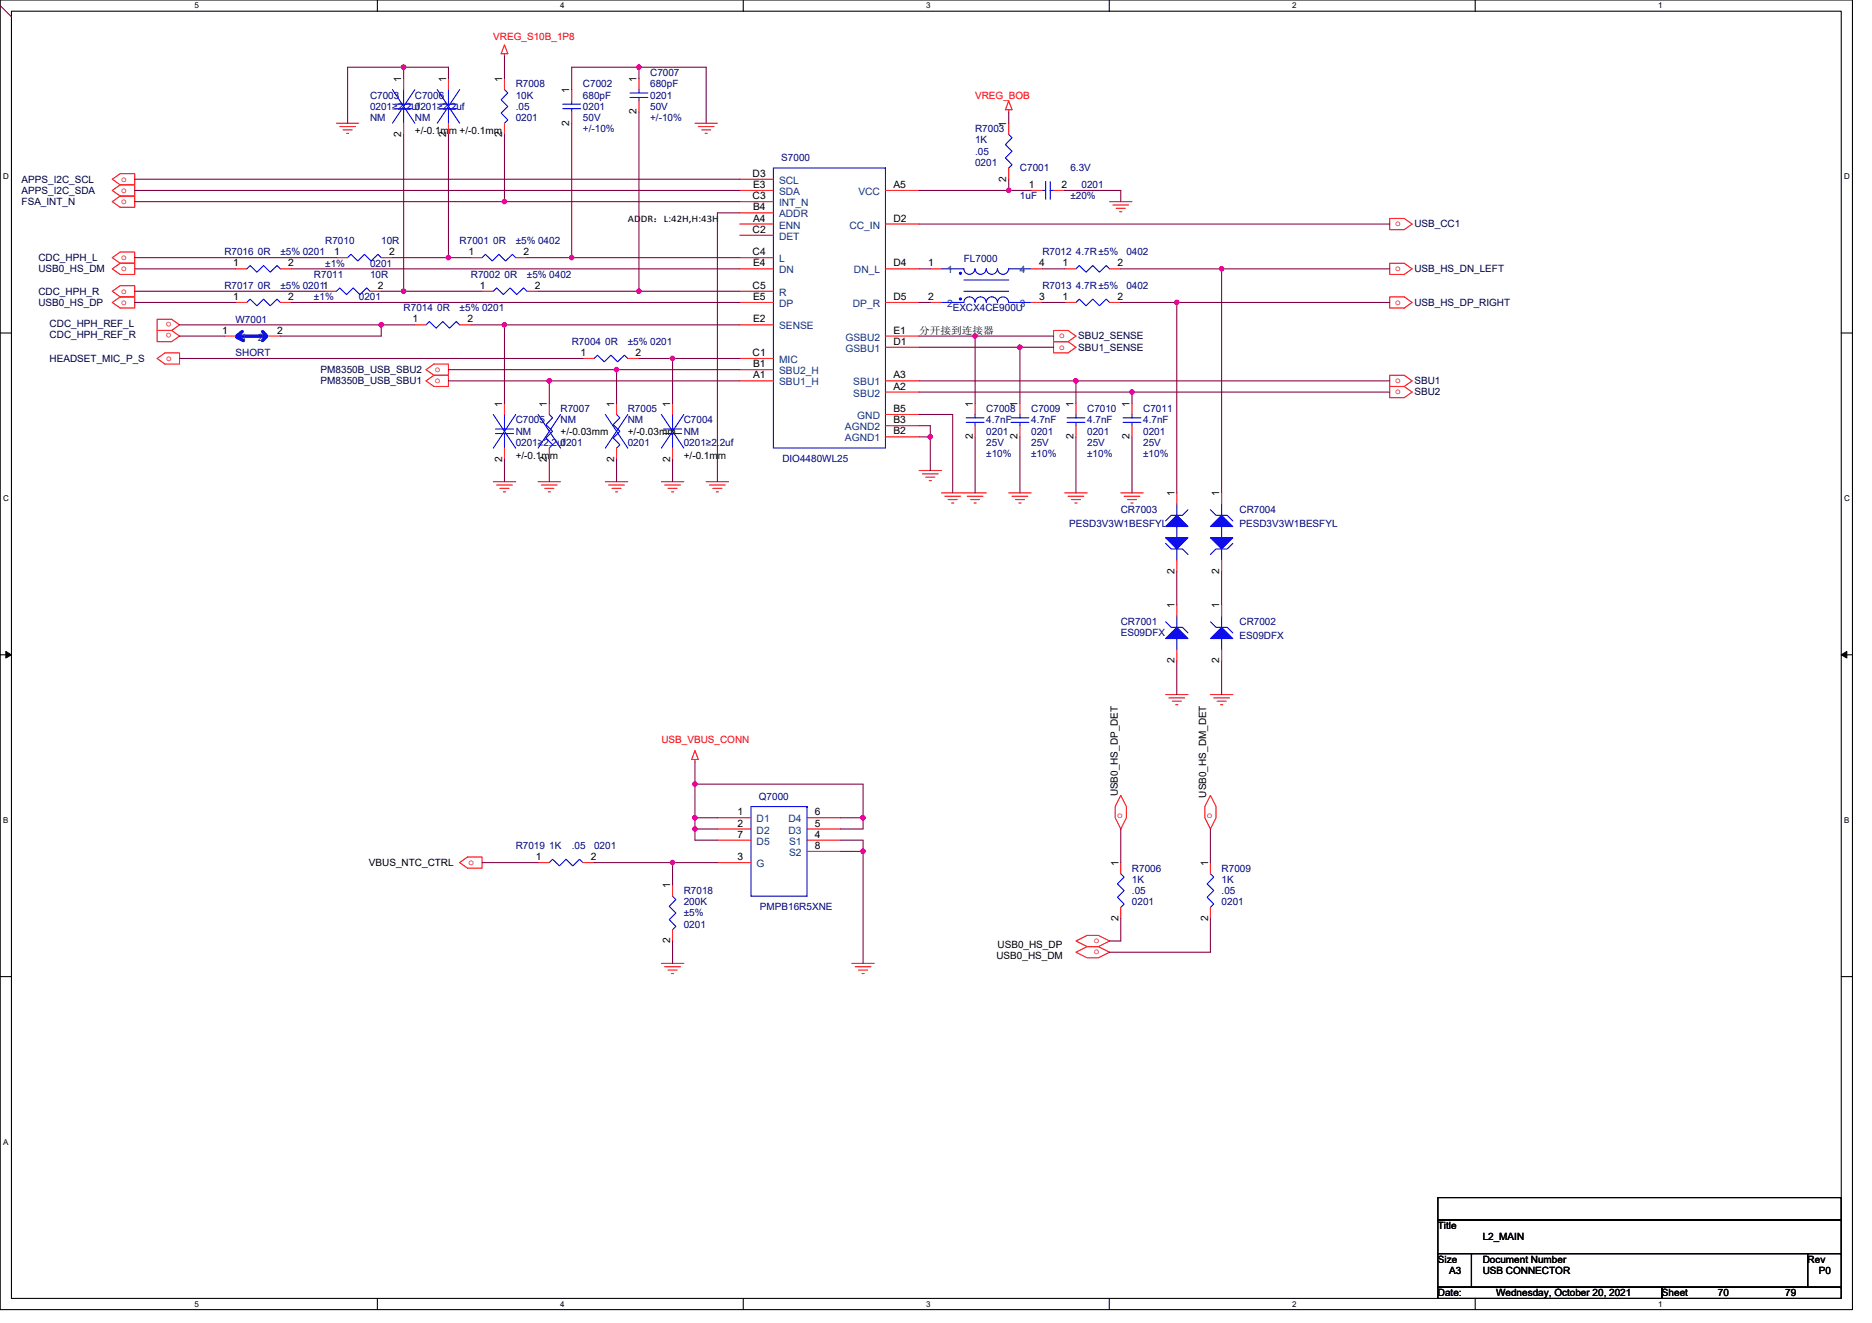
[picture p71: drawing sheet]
<svg xmlns="http://www.w3.org/2000/svg" width="297mm" height="210mm" viewBox="0 0 297 210" stroke-linecap="round" stroke-linejoin="round" font-family="sans-serif">
<defs><g id="words">
<g font-size="1.6" fill="#f00">
<text x="78.3" y="6.4">VREG_S10B_1P8</text>
<text x="154.7" y="15.6">VREG_BOB</text>
<text x="19.2" y="28.8">o</text>
<text x="19.2" y="30.6">o</text>
<text x="19.2" y="32.4">o</text>
<text x="221.4" y="35.9">o</text>
<text x="19.2" y="41.3">o</text>
<text x="19.2" y="43">o</text>
<text x="19.2" y="46.6">o</text>
<text x="221.4" y="43">o</text>
<text x="19.2" y="48.4">o</text>
<text x="27.2" y="51.1" transform="rotate(180 27.2 51.1)">o</text>
<text x="27.2" y="52.9" transform="rotate(180 27.2 52.9)">o</text>
<text x="168.1" y="53.7">o</text>
<text x="221.4" y="48.4">o</text>
<text x="26.3" y="57.3">o</text>
<text x="69" y="59">o</text>
<text x="168.1" y="55.5">o</text>
<text x="69" y="60.8">o</text>
<text x="221.4" y="60.8">o</text>
<text x="221.4" y="62.6">o</text>
<text x="104.9" y="117.9">USB_VBUS_CONN</text>
<text x="177.4" y="129.1" transform="rotate(90 177.4 129.1)">o</text>
<text x="191.6" y="129.1" transform="rotate(90 191.6 129.1)">o</text>
<text x="74.4" y="137.3">o</text>
<text x="173.6" y="149.7">o</text>
<text x="173.6" y="151.5">o</text>
</g>
<g font-size="1.6" fill="#000080">
<text x="58.7" y="15.6">C7003</text>
<text x="58.7" y="17.4">0201≥2.2uf</text>
<text x="65.8" y="15.6">C7006</text>
<text x="65.8" y="17.4">0201≥2.2uf</text>
<text x="81.8" y="13.9">R7008</text>
<text x="81.8" y="15.6">10K</text>
<text x="81.8" y="17.4">.05</text>
<text x="92.5" y="13.9">C7002</text>
<text x="92.5" y="15.6">680pF</text>
<text x="92.5" y="17.4">0201</text>
<text x="103.2" y="12.1">C7007</text>
<text x="103.2" y="13.9">680pF</text>
<text x="103.2" y="15.6">0201</text>
<text x="103.2" y="17.4">50V</text>
<text x="58.7" y="19.2">NM</text>
<text x="65.8" y="19.2">NM</text>
<text x="81.8" y="19.2">0201</text>
<text x="92.5" y="19.2">50V</text>
<text x="92.5" y="21">+/-10%</text>
<text x="103.2" y="19.2">+/-10%</text>
<text x="154.7" y="21">R7003</text>
<text x="154.7" y="22.8">1K</text>
<text x="124" y="25.6">S7000</text>
<text x="154.7" y="24.5">.05</text>
<text x="154.7" y="26.3">0201</text>
<text x="161.8" y="27.2">C7001</text>
<text x="169.8" y="27.2">6.3V</text>
<text x="171.6" y="29.9">0201</text>
<text x="161.8" y="31.6">1uF</text>
<text x="169.8" y="31.6">±20%</text>
<text x="35.6" y="40.5">R7016 0R</text>
<text x="44.5" y="40.5">±5% 0201</text>
<text x="51.6" y="38.8">R7010</text>
<text x="60.5" y="38.8">10R</text>
<text x="72.9" y="38.8">R7001 0R</text>
<text x="81.8" y="38.8">±5% 0402</text>
<text x="152.9" y="41.6">FL7000</text>
<text x="165.4" y="40.5">R7012 4.7R±5%</text>
<text x="178.7" y="40.5">0402</text>
<text x="35.6" y="45.9">R7017 0R</text>
<text x="44.5" y="45.9">±5% 02011</text>
<text x="49.8" y="44.1">R7011</text>
<text x="49.8" y="47.6">±1%</text>
<text x="51.6" y="42.3">±1%</text>
<text x="56.9" y="47.6">0201</text>
<text x="58.7" y="44.1">10R</text>
<text x="58.7" y="42.3">0201</text>
<text x="74.7" y="44.1">R7002 0R</text>
<text x="83.6" y="44.1">±5% 0402</text>
<text x="165.4" y="45.9">R7013 4.7R±5%</text>
<text x="178.7" y="45.9">0402</text>
<text x="37.4" y="51.2">W7001</text>
<text x="64" y="49.4">R7014 0R</text>
<text x="72.9" y="49.4">±5% 0201</text>
<text x="151.2" y="49.4">EXCX4CE900U</text>
<text x="37.4" y="56.5">SHORT</text>
<text x="90.7" y="54.8">R7004 0R</text>
<text x="99.6" y="54.8">±5% 0201</text>
<text x="88.9" y="65.4">R7007</text>
<text x="99.6" y="65.4">R7005</text>
<text x="156.5" y="65.4">C7008</text>
<text x="163.6" y="65.4">C7009</text>
<text x="172.5" y="65.4">C7010</text>
<text x="181.4" y="65.4">C7011</text>
<text x="81.8" y="67.2">C7005</text>
<text x="81.8" y="69">NM</text>
<text x="81.8" y="70.8">0201≥2.2uf</text>
<text x="88.9" y="67.2">NM</text>
<text x="88.9" y="70.8">0201</text>
<text x="99.6" y="67.2">NM</text>
<text x="99.6" y="70.8">0201</text>
<text x="108.5" y="67.2">C7004</text>
<text x="108.5" y="69">NM</text>
<text x="108.5" y="70.8">0201≥2.2uf</text>
<text x="156.5" y="67.2">4.7nF</text>
<text x="156.5" y="69">0201</text>
<text x="156.5" y="70.8">25V</text>
<text x="163.6" y="67.2">4.7nF</text>
<text x="163.6" y="69">0201</text>
<text x="163.6" y="70.8">25V</text>
<text x="172.5" y="67.2">4.7nF</text>
<text x="172.5" y="69">0201</text>
<text x="172.5" y="70.8">25V</text>
<text x="181.4" y="67.2">4.7nF</text>
<text x="181.4" y="69">0201</text>
<text x="181.4" y="70.8">25V</text>
<text x="124.1" y="73.3">DIO4480WL25</text>
<text x="156.5" y="72.5">±10%</text>
<text x="163.6" y="72.5">±10%</text>
<text x="172.5" y="72.5">±10%</text>
<text x="181.4" y="72.5">±10%</text>
<text x="169.7" y="83.6">PESD3V3W1BESFYL</text>
<text x="177.8" y="81.4">CR7003</text>
<text x="196.7" y="81.4">CR7004</text>
<text x="196.7" y="83.6">PESD3V3W1BESFYL</text>
<text x="177.8" y="99.2">CR7001</text>
<text x="177.8" y="101">ES09DFX</text>
<text x="196.7" y="99.2">CR7002</text>
<text x="196.7" y="101.3">ES09DFX</text>
<text x="120.4" y="126.9">Q7000</text>
<text x="81.8" y="134.8">R7019 1K</text>
<text x="90.7" y="134.8">.05</text>
<text x="94.3" y="134.8">0201</text>
<text x="108.5" y="141.9">R7018</text>
<text x="108.5" y="143.7">200K</text>
<text x="179.6" y="138.3">R7006</text>
<text x="179.6" y="140.1">1K</text>
<text x="179.6" y="141.9">.05</text>
<text x="179.6" y="143.7">0201</text>
<text x="193.8" y="138.3">R7009</text>
<text x="193.8" y="140.1">1K</text>
<text x="193.8" y="141.9">.05</text>
<text x="193.8" y="143.7">0201</text>
<text x="108.5" y="145.4">±5%</text>
<text x="108.5" y="147.2">0201</text>
<text x="120.6" y="144.4">PMPB16R5XNE</text>
</g>
<g font-size="1.6">
<text x="63.7" y="13" transform="rotate(-90 63.7 13)">1</text>
<text x="70.8" y="13" transform="rotate(-90 70.8 13)">1</text>
<text x="79.7" y="13" transform="rotate(-90 79.7 13)">1</text>
<text x="90.3" y="14.8" transform="rotate(-90 90.3 14.8)">1</text>
<text x="101" y="13" transform="rotate(-90 101 13)">1</text>
<text x="63.7" y="21.7" transform="rotate(-90 63.7 21.7)">2</text>
<text x="65.8" y="21.3">+/-0.1mm +/-0.1mm</text>
<text x="70.8" y="21.7" transform="rotate(-90 70.8 21.7)">2</text>
<text x="79.7" y="21.7" transform="rotate(-90 79.7 21.7)">2</text>
<text x="90.3" y="19.9" transform="rotate(-90 90.3 19.9)">2</text>
<text x="101" y="18.2" transform="rotate(-90 101 18.2)">2</text>
<text x="159.7" y="20.1" transform="rotate(-90 159.7 20.1)">1</text>
<text x="119.4" y="28.1">D3</text>
<text x="119.5" y="29.8">E3</text>
<text x="141.8" y="29.8">A5</text>
<text x="159.7" y="28.8" transform="rotate(-90 159.7 28.8)">2</text>
<text x="163.3" y="29.8">1</text>
<text x="168.4" y="29.8">2</text>
<text x="99.6" y="35.3">ADDR：L:42H,H:43H</text>
<text x="119.4" y="31.6">C3</text>
<text x="119.5" y="35.2">A4</text>
<text x="119.5" y="33.4">B4</text>
<text x="141.8" y="35.2">D2</text>
<text x="53" y="40.5">1</text>
<text x="61.7" y="40.5">2</text>
<text x="74.4" y="40.5">1</text>
<text x="83.1" y="40.5">2</text>
<text x="119.4" y="37">C2</text>
<text x="119.4" y="40.5">C4</text>
<text x="37" y="42.3">1</text>
<text x="37" y="47.6">1</text>
<text x="45.7" y="42.3">2</text>
<text x="45.7" y="47.6">2</text>
<text x="60" y="45.8">2</text>
<text x="76.1" y="45.8">1</text>
<text x="84.9" y="45.8">2</text>
<text x="119.4" y="45.8">C5</text>
<text x="119.5" y="42.3">E4</text>
<text x="119.5" y="47.6">E5</text>
<text x="141.8" y="42.3">D4</text>
<text x="141.8" y="47.6">D5</text>
<text x="147.3" y="42.3">1</text>
<text x="147.3" y="47.6">2</text>
<text x="164.9" y="42.3">4</text>
<text x="164.9" y="47.6">3</text>
<text x="168.6" y="47.6">1</text>
<text x="168.6" y="42.3">1</text>
<text x="177.3" y="47.6">2</text>
<text x="177.3" y="42.3">2</text>
<text x="35.2" y="53">1</text>
<text x="44" y="53">2</text>
<text x="65.5" y="51.2">1</text>
<text x="74.2" y="51.2">2</text>
<text x="119.5" y="51.2">E2</text>
<text x="141.8" y="53">E1</text>
<text x="145.8" y="53.1">分开接到连接器</text>
<text x="92.1" y="56.5">1</text>
<text x="100.9" y="56.5">2</text>
<text x="119.4" y="56.5">C1</text>
<text x="119.5" y="58.3">B1</text>
<text x="141.8" y="54.7">D1</text>
<text x="79.7" y="64.5" transform="rotate(-90 79.7 64.5)">1</text>
<text x="86.8" y="64.5" transform="rotate(-90 86.8 64.5)">1</text>
<text x="97.4" y="64.5" transform="rotate(-90 97.4 64.5)">1</text>
<text x="106.3" y="64.5" transform="rotate(-90 106.3 64.5)">1</text>
<text x="119.5" y="60.1">A1</text>
<text x="141.8" y="61.8">A2</text>
<text x="141.8" y="60.1">A3</text>
<text x="141.8" y="65.4">B5</text>
<text x="154.3" y="64.5" transform="rotate(-90 154.3 64.5)">1</text>
<text x="161.5" y="64.5" transform="rotate(-90 161.5 64.5)">1</text>
<text x="170.3" y="64.5" transform="rotate(-90 170.3 64.5)">1</text>
<text x="179.2" y="64.5" transform="rotate(-90 179.2 64.5)">1</text>
<text x="88.9" y="69">+/-0.03mm</text>
<text x="99.6" y="69">+/-0.03mm</text>
<text x="141.8" y="69">B2</text>
<text x="141.8" y="67.2">B3</text>
<text x="154.3" y="69.7" transform="rotate(-90 154.3 69.7)">2</text>
<text x="161.5" y="69.7" transform="rotate(-90 161.5 69.7)">2</text>
<text x="170.3" y="69.7" transform="rotate(-90 170.3 69.7)">2</text>
<text x="179.2" y="69.7" transform="rotate(-90 179.2 69.7)">2</text>
<text x="79.7" y="73.3" transform="rotate(-90 79.7 73.3)">2</text>
<text x="81.8" y="72.9">+/-0.1mm</text>
<text x="86.8" y="73.3" transform="rotate(-90 86.8 73.3)">2</text>
<text x="97.4" y="73.3" transform="rotate(-90 97.4 73.3)">2</text>
<text x="106.3" y="73.3" transform="rotate(-90 106.3 73.3)">2</text>
<text x="108.5" y="72.9">+/-0.1mm</text>
<text x="186.3" y="78.8" transform="rotate(-90 186.3 78.8)">1</text>
<text x="193.5" y="78.8" transform="rotate(-90 193.5 78.8)">1</text>
<text x="186.3" y="91.1" transform="rotate(-90 186.3 91.1)">2</text>
<text x="193.5" y="91.1" transform="rotate(-90 193.5 91.1)">2</text>
<text x="186.3" y="96.5" transform="rotate(-90 186.3 96.5)">1</text>
<text x="193.5" y="96.5" transform="rotate(-90 193.5 96.5)">1</text>
<text x="186.3" y="105.3" transform="rotate(-90 186.3 105.3)">2</text>
<text x="193.5" y="105.3" transform="rotate(-90 193.5 105.3)">2</text>
<text x="117" y="129.4">1</text>
<text x="117" y="131.2">2</text>
<text x="129.3" y="131.2">5</text>
<text x="129.3" y="129.4">6</text>
<text x="177.4" y="126.4" transform="rotate(-90 177.4 126.4)">USB0_HS_DP_DET</text>
<text x="191.4" y="126.6" transform="rotate(-90 191.4 126.6)">USB0_HS_DM_DET</text>
<text x="58.5" y="137.4">VBUS_NTC_CTRL</text>
<text x="85" y="136.5">1</text>
<text x="93.7" y="136.5">2</text>
<text x="117" y="136.5">3</text>
<text x="117" y="133">7</text>
<text x="129.3" y="133">4</text>
<text x="129.3" y="134.7">8</text>
<text x="177.5" y="137.4" transform="rotate(-90 177.5 137.4)">1</text>
<text x="191.7" y="137.4" transform="rotate(-90 191.7 137.4)">1</text>
<text x="106.3" y="141" transform="rotate(-90 106.3 141)">1</text>
<text x="106.3" y="149.7" transform="rotate(-90 106.3 149.7)">2</text>
<text x="177.5" y="146.2" transform="rotate(-90 177.5 146.2)">2</text>
<text x="191.7" y="146.2" transform="rotate(-90 191.7 146.2)">2</text>
<text x="158.1" y="152.2">USB0_HS_DM</text>
<text x="158.3" y="150.4">USB0_HS_DP</text>
<text x="228.2" y="195.1">Title</text>
<text x="235.3" y="196.8">L2_MAIN</text>
<text x="228.2" y="200.4">Size</text>
<text x="229.9" y="202.2">A3</text>
<text x="235.3" y="200.4">Document Number</text>
<text x="235.3" y="202.2">USB CONNECTOR</text>
<text x="286.8" y="200.4">Rev</text>
<text x="288.6" y="202.2">P0</text>
<text x="228.2" y="205.7">Date:</text>
<text x="237.4" y="205.7">Wednesday, October 20, 2021</text>
<text x="263.7" y="205.7">Sheet</text>
<text x="272.6" y="205.7">70</text>
<text x="283.3" y="205.7">79</text>
</g>
<g font-size="1.6" fill="#000040">
<text x="3.4" y="29">APPS_I2C_SCL</text>
<text x="3.4" y="30.8">APPS_I2C_SDA</text>
<text x="3.4" y="32.5">FSA_INT_N</text>
<text x="6.1" y="41.4">CDC_HPH_L</text>
<text x="224.4" y="36.1">USB_CC1</text>
<text x="6.1" y="43.2">USB0_HS_DM</text>
<text x="6.1" y="46.8">CDC_HPH_R</text>
<text x="224.4" y="43.2">USB_HS_DN_LEFT</text>
<text x="6.1" y="48.5">USB0_HS_DP</text>
<text x="7.9" y="51.9">CDC_HPH_REF_L</text>
<text x="7.9" y="53.7">CDC_HPH_REF_R</text>
<text x="171.1" y="53.9">SBU2_SENSE</text>
<text x="224.4" y="48.5">USB_HS_DP_RIGHT</text>
<text x="7.9" y="57.4">HEADSET_MIC_P_S</text>
<text x="50.9" y="59.2">PM8350B_USB_SBU2</text>
<text x="171.1" y="55.6">SBU1_SENSE</text>
<text x="50.9" y="61">PM8350B_USB_SBU1</text>
<text x="224.4" y="61">SBU1</text>
<text x="224.4" y="62.8">SBU2</text>
</g>
<g font-size="1.6" fill="#004080">
<text x="123.6" y="29.2">SCL</text>
<text x="123.6" y="34.5">ADDR</text>
<text x="123.6" y="32.7">INT_N</text>
<text x="123.6" y="30.9">SDA</text>
<text x="136.2" y="30.9">VCC</text>
<text x="123.6" y="36.3">ENN</text>
<text x="123.6" y="38.1">DET</text>
<text x="123.6" y="41.6">L</text>
<text x="134.8" y="36.3">CC_IN</text>
<text x="123.6" y="46.9">R</text>
<text x="123.6" y="43.4">DN</text>
<text x="135.5" y="43.4">DN_L</text>
<text x="150.3" y="43.4">1</text>
<text x="161.8" y="43.4">4</text>
<text x="123.6" y="52.3">SENSE</text>
<text x="123.6" y="48.7">DP</text>
<text x="135.3" y="48.7">DP_R</text>
<text x="150.3" y="48.7">2</text>
<text x="161.8" y="48.7">3</text>
<text x="38.3" y="54.1">1</text>
<text x="40.9" y="54.1">2</text>
<text x="123.6" y="59.4">SBU2_H</text>
<text x="123.6" y="57.6">MIC</text>
<text x="134.2" y="55.8">GSBU1</text>
<text x="134.2" y="54.1">GSBU2</text>
<text x="123.6" y="61.2">SBU1_H</text>
<text x="135.4" y="63">SBU2</text>
<text x="135.4" y="61.2">SBU1</text>
<text x="134.1" y="70.1">AGND1</text>
<text x="134.1" y="68.3">AGND2</text>
<text x="136" y="66.5">GND</text>
<text x="120.1" y="130.5">D1</text>
<text x="125.1" y="130.5">D4</text>
<text x="120.1" y="132.3">D2</text>
<text x="120.1" y="137.6">G</text>
<text x="120.1" y="134.1">D5</text>
<text x="125.1" y="132.3">D3</text>
<text x="125.2" y="134.1">S1</text>
<text x="125.2" y="135.8">S2</text>
</g>
<g font-size="1.3">
<text x="30.8" y="1.3">5</text>
<text x="88.9" y="1.3">4</text>
<text x="147" y="1.3">3</text>
<text x="205" y="1.3">2</text>
<text x="263.1" y="1.3">1</text>
<text x=".5" y="28.4">D</text>
<text x="292.6" y="28.4">D</text>
<text x=".5" y="79.5">C</text>
<text x="292.6" y="79.5">C</text>
<text x=".5" y="130.6">B</text>
<text x="292.6" y="130.6">B</text>
<text x=".5" y="181.7">A</text>
<text x="30.8" y="207.4">5</text>
<text x="88.9" y="207.4">4</text>
<text x="147" y="207.4">3</text>
<text x="205" y="207.4">2</text>
<text x="263.1" y="207.4">1</text>
</g>
</g></defs>
<path d="M0 0h293.9v207.9h-293.9zM1.8 1.8h290.4v204.3h-290.4z" fill="none" stroke="#000" stroke-width=".17"/>
<g fill="#fff">
<path d="M30.8 .2h.7v1.4h-.7z"/>
<path d="M30.8 206.3h.7v1.4h-.7z"/>
</g>
<path d="M59.9 0v1.8M59.9 206.1v1.8" fill="none" stroke="#000" stroke-width=".17"/>
<g fill="#fff">
<path d="M88.9 .2h.7v1.4h-.7z"/>
<path d="M88.9 206.3h.7v1.4h-.7z"/>
</g>
<path d="M117.9 0v1.8M117.9 206.1v1.8" fill="none" stroke="#000" stroke-width=".17"/>
<g fill="#fff">
<path d="M147 .2h.7v1.4h-.7z"/>
<path d="M147 206.3h.7v1.4h-.7z"/>
</g>
<path d="M176 0v1.8M176 206.1v1.8" fill="none" stroke="#000" stroke-width=".17"/>
<g fill="#fff">
<path d="M205 .2h.7v1.4h-.7z"/>
<path d="M205 206.3h.7v1.4h-.7z"/>
</g>
<path d="M234.1 0v1.8M234.1 206.1v1.8" fill="none" stroke="#000" stroke-width=".17"/>
<g fill="#fff">
<path d="M263.1 .2h.7v1.4h-.7z"/>
<path d="M263.1 206.3h.7v1.4h-.7z"/>
<path d="M.5 27.3h.9v1.4h-.9z"/>
<path d="M292.6 27.3h.9v1.4h-.9z"/>
<path d="M.5 78.4h.9v1.4h-.9z"/>
<path d="M292.6 78.4h.9v1.4h-.9z"/>
</g>
<path d="M0 52.9h1.8M292.2 52.9h1.7" fill="none" stroke="#000" stroke-width=".17"/>
<g fill="#fff">
<path d="M.5 129.5h.8v1.4h-.8z"/>
<path d="M292.6 129.5h.9v1.4h-.9z"/>
</g>
<path d="M0 103.9h1.8M292.2 103.9h1.7" fill="none" stroke="#000" stroke-width=".17"/>
<path d="M.9 103.4l.9 .5-.9 .5zM292.2 103.9l.8-.5v1z" fill="#000" stroke="#000" stroke-width=".16"/>
<path d="M.5 180.5h.8v1.4h-.8z" fill="#fff"/>
<g fill="none" stroke="#000" stroke-width=".17">
<path d="M0 155h1.8M292.2 155h1.7M228.2 190.1h64v3.5h-64zM228.2 193.6h64v5.4h-64zM228.2 199h5.3v5.3h-5.3zM233.5 199h.1M233.5 199h53.3v5.3h-53.3zM286.8 199h.1M286.8 199h5.4v5.3h-5.4zM292.2 190.1h.1M292.2 193.6h.1M292.2 199h.1"/>
<path d="M228.2 204.3h35.5v1.8h-35.5zM263.7 204.3h.1M263.7 204.3h28.5v1.8h-28.5zM292.2 204.3h.1"/>
</g>
<g fill="none" stroke="#f00" stroke-width=".17">
<path d="M53.4 19.6h3.5M64 12.4v1.8M64 19.6v1.7M71.2 12.4v1.8M71.2 19.6v1.7M80 7.1l.6 1.4h-1.1zM80 8.5v.4M80 12.4v1.8M80 19.6v1.7M90.7 14.2v1.8M90.7 17.8v1.8M101.4 12.4v1.8"/>
<path d="M101.4 16v1.8M110.3 19.6h3.5M160.1 16l.5 1.4h-1.1zM160.1 17.4v.4M160.1 19.6v1.7M17.8 28.4l1.3-.8h2.3v1.7h-2.3zM17.8 32l1.3-.9h2.3v1.8h-2.3zM19.1 29.3h2.3v1.8h-2.3M19.1 29.3l-1.3 .9 1.3 .9M53.9 20.1h2.5M54.4 20.6h1.5M55 21.2h.3"/>
<path d="M110.8 20.1h2.5M111.3 20.6h1.5M111.9 21.2h.3M117.4 35.6h5.3M117.4 33.8h5.3M117.4 37.3h5.3M117.4 32h5.3M117.4 28.4h5.3M117.4 30.2h5.3M140.5 30.2h5.3M140.5 35.6h5.3M160.1 26.7v1.7"/>
<path d="M163.6 30.2h1.8M167.2 30.2h1.7M176.1 32h3.5M176.6 32.5h2.5M177.1 33.1h1.5M177.7 33.6h.3M220.5 34.7h2.3l1.3 .9-1.3 .8h-2.3zM17.8 40.9l1.3-.9h2.3v1.8h-2.3zM17.8 42.7l1.3-.9h2.3v1.8h-2.3zM17.8 46.2l1.3-.9h2.3v1.8h-2.3zM17.8 48l1.3-.9h2.3v1.8h-2.3zM24.9 56.9l1.3-.9h2.3v1.8h-2.3z"/>
<path d="M24.9 50.7h2.3l1.3 .9-1.3 .9h-2.3zM24.9 52.5h2.3l1.3 .8-1.3 .9h-2.3zM35.6 53.3h1.8M37.4 42.7h1.8M37.4 48h1.8M42.7 53.3h1.8M44.5 42.7h1.8M44.5 48h1.8M51.6 46.2h1.8M53.4 40.9h1.8M58.7 46.2h1.8M60.5 40.9h1.8"/>
<path d="M65.8 51.6h1.8M67.6 58.7l1.3-.9h2.3v1.8h-2.3zM72.9 51.6h1.8M74.7 40.9h1.8M76.5 46.2h1.8M81.8 40.9h1.8M83.6 46.2h1.8M92.5 56.9h1.8M99.6 56.9h1.8M117.4 58.7h5.3M117.4 56.9h5.3M117.4 40.9h5.3"/>
<path d="M117.4 46.2h5.3M117.4 51.6h5.3M117.4 42.7h5.3M117.4 48h5.3M140.5 55.1h5.3M140.5 42.7h5.3M140.5 48h5.3M140.5 53.3h5.3M147.6 42.7h1.8M147.6 48h1.8M163.6 42.7h1.8M163.6 48h1.8"/>
<path d="M167.2 52.5h2.3l1.2 .8-1.2 .9h-2.3zM167.2 54.2h2.3l1.2 .9-1.2 .9h-2.3zM168.9 48h1.8M168.9 42.7h1.8M176.1 48h1.7M176.1 42.7h1.7M220.5 41.8h2.3l1.3 .9-1.3 .9h-2.3zM220.5 47.1h2.3l1.3 .9-1.3 .9h-2.3zM220.5 59.6h2.3l1.3 .9-1.3 .8h-2.3zM67.6 60.5l1.3-.9h2.3v1.7h-2.3zM78.3 76.5h3.5M78.8 77h2.5"/>
<path d="M79.3 77.5h1.5M79.9 78.1h.3M80 64v1.8M80 71.1v1.8M85.4 76.5h3.5M85.9 77h2.5M86.4 77.5h1.5M87 78.1h.3M87.2 64v1.8M87.2 71.1v1.8M96.1 76.5h3.5M96.6 77h2.5"/>
<path d="M97.1 77.5h1.4M97.7 78.1h.3M97.8 64v1.8M97.8 71.1v1.8M104.9 76.5h3.6M105.5 77h2.5M106 77.5h1.4M106.5 78.1h.4M106.7 64v1.8M106.7 71.1v1.8M112.1 76.5h3.5M112.6 77h2.5"/>
<path d="M113.1 77.5h1.5M113.7 78.1h.3M117.4 60.5h5.3M140.5 62.2h5.3M140.5 60.5h5.3M140.5 69.3h5.3M140.5 67.6h5.3M140.5 65.8h5.3M145.8 74.7h3.6M146.4 75.2h2.5M146.9 75.7h1.4M147.4 76.3h.4"/>
<path d="M149.4 78.2h7.1M149.9 78.8h2.5M150.4 79.3h1.5M151 79.8h.3M153.5 78.8h2.5M154 79.3h1.4M154.6 79.8h.3M154.7 64v1.8M154.7 67.6v1.7M160.1 78.2h3.5M160.6 78.8h2.5M161.1 79.3h1.5"/>
<path d="M161.7 79.8h.3M161.8 64v1.8M161.8 67.6v1.7M168.9 78.2h3.6M169.5 78.8h2.5M170 79.3h1.4M170.6 79.8h.3M170.7 64v1.8M170.7 67.6v1.7M177.8 78.2h3.6M178.4 78.8h2.5M178.9 79.3h1.4"/>
<path d="M179.4 79.8h.4M179.6 64v1.8M179.6 67.6v1.7M186.7 78.2v1.8M193.8 78.2v1.8M220.5 61.3h2.3l1.3 .9-1.3 .9h-2.3zM186.7 96v1.8M186.7 88.9v1.8M193.8 88.9v1.8M193.8 96v1.8M110.3 119.1l.5 1.4h-1.1zM185 110.2h3.5"/>
<path d="M185.5 110.8h2.5M186 111.3h1.4M186.6 111.8h.3M186.7 103.1v1.8M192.1 110.2h3.5M192.6 110.8h2.5M193.1 111.3h1.5M193.7 111.8h.3M193.8 103.1v1.8M72.9 136.9l1.3-.9h2.3v1.8h-2.3zM85.4 136.9h1.8M92.5 136.9h1.8"/>
<path d="M110.3 120.5v.4M113.8 129.8h5.4M113.8 131.6h5.4M113.8 136.9h5.4M113.8 133.3h5.4M128.1 133.3h5.3M128.1 131.6h5.3M128.1 129.8h5.3M128.1 135.1h5.3M177.8 126.2l.9 1.8v1.8l-.9 1.8-.8-1.8v-1.8zM177.8 136.9v1.8M192.1 126.2l.9 1.8v1.8l-.9 1.8-.9-1.8v-1.8z"/>
<path d="M192.1 136.9v1.8M104.9 152.9h3.6M105.5 153.4h2.5M106 154h1.4M106.5 154.5h.4M106.7 140.5v1.7M106.7 147.6v1.8M135.2 152.9h3.5M135.7 153.4h2.5M136.2 154h1.5M136.8 154.5h.3M170.7 149.4l1.8-.9h1.8l1.8 .9-1.8 .8h-1.8z"/>
<path d="M170.7 151.1l1.8-.9h1.8l1.8 .9-1.8 .9h-1.8zM177.8 144v1.8M192.1 144v1.8"/>
</g>
<g fill="none" stroke="#800040" stroke-width=".17">
<path d="M0 .9l1.8 1.8M0 .9h.1M64 10.7h-8.8v8.9M64 10.7v1.7M64 10.7h7.2v1.7M80 8.9v3.5M90.7 19.6v21.3M101.4 10.7h-10.7v3.5M101.4 10.7v1.7M101.4 17.8v28.4M101.4 10.7h10.7v8.9M160.1 17.8v1.8"/>
<path d="M21.4 32h58.6M21.4 28.4h96M21.4 30.2h96M64 21.3v24.9M71.2 21.3v19.6M80 21.3v10.7M80 32h37.4M117.4 33.8h-3.6v42.7M145.8 35.6h74.7M145.8 30.2h14.3M160.1 30.2h3.5M160.1 28.4v1.8"/>
<path d="M168.9 30.2h8.9v1.8M21.4 42.7h16M21.4 46.2h30.2M21.4 48h16M21.4 40.9h32M28.5 51.6h32M28.5 53.3h7.1M28.5 56.9h64M46.3 42.7h71.1M46.3 48h71.1M60.5 51.6v1.7h-16M60.5 46.2h3.5"/>
<path d="M60.5 51.6h5.3M62.3 40.9h8.9M64 46.2h12.5M71.2 40.9h3.5M71.2 58.7h26.6M74.7 51.6h5.3M80 51.6v12.4M80 51.6h37.4M83.6 40.9h7.1M85.4 46.2h16M90.7 40.9h26.7M97.8 58.7v5.3"/>
<path d="M97.8 58.7h19.6M101.4 56.9h5.3M101.4 46.2h16M106.7 56.9v7.1M106.7 56.9h10.7M145.8 53.3h8.9M145.8 55.1h16M145.8 42.7h1.8M145.8 48h1.8M165.4 42.7h3.5M165.4 48h3.5M167.2 53.3h-12.5v10.7"/>
<path d="M167.2 55.1h-5.4v8.9M177.8 48h8.9M177.8 42.7h16M186.7 48h33.8M186.7 48v30.2M220.5 42.7h-26.7v35.5M71.2 60.5h16M80 72.9v3.6M87.2 60.5v3.5M87.2 72.9v3.6M87.2 60.5h30.2M97.8 72.9v3.6"/>
<path d="M106.7 72.9v3.6M145.8 65.8h5.4v12.4M145.8 60.5h24.9M145.8 62.2h33.8M145.8 67.6h1.8v1.7M145.8 69.3h1.8M147.6 69.3v5.4M154.7 69.3v8.9M161.8 69.3v8.9M170.7 60.5h49.8M170.7 60.5v3.5M170.7 69.3v8.9"/>
<path d="M179.6 62.2h40.9M179.6 62.2v1.8M179.6 69.3v8.9M186.7 90.7v5.3M193.8 90.7v5.3M186.7 104.9v5.3M193.8 104.9v5.3M76.5 136.9h8.9M94.3 136.9h12.4M106.7 136.9v3.6M106.7 136.9h7.1M110.3 120.9v3.6"/>
<path d="M110.3 124.5v5.3M110.3 124.5h26.6v5.3M110.3 129.8h3.5M110.3 131.6h3.5M110.3 129.8v1.8M110.3 131.6v1.7h3.5M133.4 129.8h3.5M133.4 133.3h3.5v1.8M133.4 135.1h3.5M136.9 129.8v1.8h-3.5M136.9 135.1v17.8M177.8 131.6v5.3"/>
<path d="M192.1 131.6v5.3M106.7 149.4v3.5M177.8 145.8v3.6h-1.7M192.1 145.8v5.3h-16"/>
</g>
<g fill="none" stroke="#00f" stroke-width=".17">
<path d="M62.3 14.2l3.5 5.4M62.6 16.5h2.9M62.6 17.3h2.9M64 14.2v2.3M64 17.3v2.3M65.8 14.2l-3.5 5.4M69.4 14.2l3.5 5.4M69.7 16.5h2.9M69.7 17.3h2.9M71.2 14.2v2.3M71.2 17.3v2.3M72.9 14.2l-3.5 5.4"/>
<path d="M80 14.2l.6 .6-1.1 1 1.1 1.1-1.1 1 1.1 1.1-.6 .6M89.3 16.5h2.8M89.3 17.3h2.8M90.7 16v.5M90.7 17.3v.5M100 14.8h2.8M100 15.5h2.8M101.4 14.2v.6M101.4 15.5v.5M122.7 26.7h17.8v44.4h-17.8zM140.5 26.7h.1M160.1 21.3l.5 .6-1.1 1 1.1 1.1-1.1 1.1 1.1 1-.5 .6"/>
<path d="M165.4 30.2h.5M165.9 28.8v2.8M166.6 28.8v2.8M166.6 30.2h.6M39.2 42.7l.5-.6 1.1 1.1 1-1.1 1.1 1.1 1.1-1.1 .5 .6M39.2 48l.5-.5 1.1 1 1-1 1.1 1 1.1-1 .5 .5M53.4 46.2l.5-.5 1.1 1.1 1-1.1 1.1 1.1 1.1-1.1 .5 .5M55.2 40.9l.5-.5 1.1 1 1-1 1.1 1 1.1-1 .5 .5M67.6 51.6l.5-.6 1.1 1.1 1.1-1.1 1 1.1 1.1-1.1 .5 .6M76.5 40.9l.5-.5 1.1 1 1.1-1 1 1 1.1-1 .5 .5M78.3 46.2l.5-.5 1.1 1.1 1-1.1 1.1 1.1 1.1-1.1 .5 .5M94.3 56.9l.5-.5 1.1 1 1-1 1.1 1 1.1-1 .5 .5"/>
<path d="M149.4 42.7h3.5M152.9 44.4h7.2M152.9 46.2h7.2M160 48a.89 .89 0 0 0-.9-.9 .89 .89 0 0 0-.8 .9 .89 .89 0 0 0-.9-.9 .89 .89 0 0 0-.9 .9 .89 .89 0 0 0-.9-.9 .89 .89 0 0 0-.9 .9 .88 .88 0 0 0-.9-.9 .88 .88 0 0 0-.9 .9h-3.5M160 42.7a.89 .89 0 0 1-.9 .8 .89 .89 0 0 1-.8-.8 .89 .89 0 0 1-.9 .8 .89 .89 0 0 1-.9-.8 .88 .88 0 0 1-.9 .8 .88 .88 0 0 1-.9-.8 .89 .89 0 0 1-.9 .8 .89 .89 0 0 1-.9-.8M160.1 42.7h3.5M160.1 48h3.5M170.7 48l.6-.5 1 1 1.1-1 1.1 1 1-1 .6 .5M170.7 42.7l.6-.6 1 1.1 1.1-1.1 1.1 1.1 1-1.1 .6 .6M78.3 65.8l3.5 5.3M78.6 68.1h2.9M78.6 68.8h2.9"/>
<path d="M80 65.8v2.3M80 68.8v2.3M81.8 65.8l-3.5 5.3M85.4 65.8l3.5 5.3M87.2 65.8l.5 .5-1.1 1.1 1.1 1.1-1.1 1 1.1 1.1-.5 .5M88.9 65.8l-3.5 5.3M96.1 65.8l3.5 5.3M97.8 65.8l.6 .5-1.1 1.1 1.1 1.1-1.1 1 1.1 1.1-.6 .5M99.6 65.8l-3.5 5.3M104.9 65.8l3.6 5.3M105.3 68.1h2.8M105.3 68.8h2.8"/>
<path d="M106.7 65.8v2.3M106.7 68.8v2.3M108.5 65.8l-3.6 5.3M153.3 66.3h2.8M153.3 67h2.8M154.7 65.8v.5M154.7 67v.6M160.4 66.3h2.9M160.4 67h2.9M161.8 65.8v.5M161.8 67v.6M169.3 66.3h2.8"/>
<path d="M169.3 67h2.8M170.7 65.8v.5M170.7 67v.6M178.2 66.3h2.8M178.2 67h2.8M179.6 65.8v.5M179.6 67v.6M185 98.7l.8 .9h1.8l.9 .9M185 86.2l.8 .9h1.8l.9 .9M186.7 97.8v1.8M186.7 80v1.8M186.7 83.6v1.7"/>
<path d="M186.7 87.1v1.8M188.5 80.9l-.9 .9h-1.8l-.8 .9M192.1 80.9l.9 .9h1.7l.9 .9M192.1 98.7l.9 .9h1.7l.9 .9M193.8 87.1v1.8M193.8 80v1.8M193.8 83.6v1.7M193.8 97.8v1.8M195.6 86.2l-.9 .9h-1.7l-.9 .9M186.7 101.3v1.8M193.8 101.3v1.8M87.2 136.9l.5-.5 1.1 1 1-1 1.1 1 1.1-1 .5 .5"/>
<path d="M119.2 128h8.9v14.2h-8.9zM128.1 128h.1M177.8 138.7l.6 .5-1.1 1.1 1.1 1.1-1.1 1 1.1 1.1-.6 .5M192.1 138.7l.5 .5-1.1 1.1 1.1 1.1-1.1 1 1.1 1.1-.5 .5M106.7 142.2l.5 .6-1 1 1 1.1-1 1.1 1 1-.5 .6"/>
</g>
<g fill="#00f" stroke="#00f" stroke-width=".17">
<path d="M192.1 83.6l1.7-1.8 1.8 1.8z" fill-rule="evenodd"/>
<path d="M192.1 85.3h3.5l-1.8 1.8z" fill-rule="evenodd"/>
<path d="M185 101.3l1.7-1.7 1.8 1.7z" fill-rule="evenodd"/>
<path d="M186.7 81.8l1.8 1.8h-3.5z" fill-rule="evenodd"/>
<path d="M185 85.3h3.5l-1.8 1.8z" fill-rule="evenodd"/>
<path d="M192.1 101.3l1.7-1.7 1.8 1.7z" fill-rule="evenodd"/>
<circle cx="152.4" cy="43.4" r=".17"/>
<circle cx="152.4" cy="47.5" r=".17"/>
</g>
<path d="M37.5 53.5l1.1 .6M37.9 53.3h3.9M38.4 52.6l-.9 .7M41.7 52.6l.5 .6M42.4 53.3l-.7 .8" fill="none" stroke="#00f" stroke-width=".53"/>
<g fill="#f0f" stroke="#f0f" stroke-width=".17">
<circle cx="160" cy="30.2" r=".35"/>
<circle cx="80" cy="32" r=".35"/>
<circle cx="60.5" cy="51.5" r=".35"/>
<circle cx="154.7" cy="53.3" r=".35"/>
<circle cx="161.8" cy="55.1" r=".35"/>
<circle cx="170.7" cy="60.4" r=".35"/>
<circle cx="179.6" cy="62.2" r=".35"/>
<circle cx="147.6" cy="69.3" r=".35"/>
<circle cx="101.4" cy="10.7" r=".35"/>
<circle cx="64" cy="10.7" r=".35"/>
<circle cx="71.1" cy="40.9" r=".35"/>
<circle cx="186.7" cy="48" r=".35"/>
<circle cx="193.8" cy="42.7" r=".35"/>
<circle cx="64" cy="46.2" r=".35"/>
<circle cx="90.7" cy="40.9" r=".35"/>
<circle cx="101.4" cy="46.2" r=".35"/>
<circle cx="106.7" cy="56.9" r=".35"/>
<circle cx="80" cy="51.5" r=".35"/>
<circle cx="87.1" cy="60.4" r=".35"/>
<circle cx="97.8" cy="58.7" r=".35"/>
<circle cx="110.3" cy="124.4" r=".35"/>
<circle cx="110.3" cy="129.8" r=".35"/>
<circle cx="136.9" cy="129.8" r=".35"/>
<circle cx="110.3" cy="131.6" r=".35"/>
<circle cx="106.7" cy="136.9" r=".35"/>
<circle cx="136.9" cy="135.1" r=".35"/>
</g>
<use href="#words"/>
</svg>
